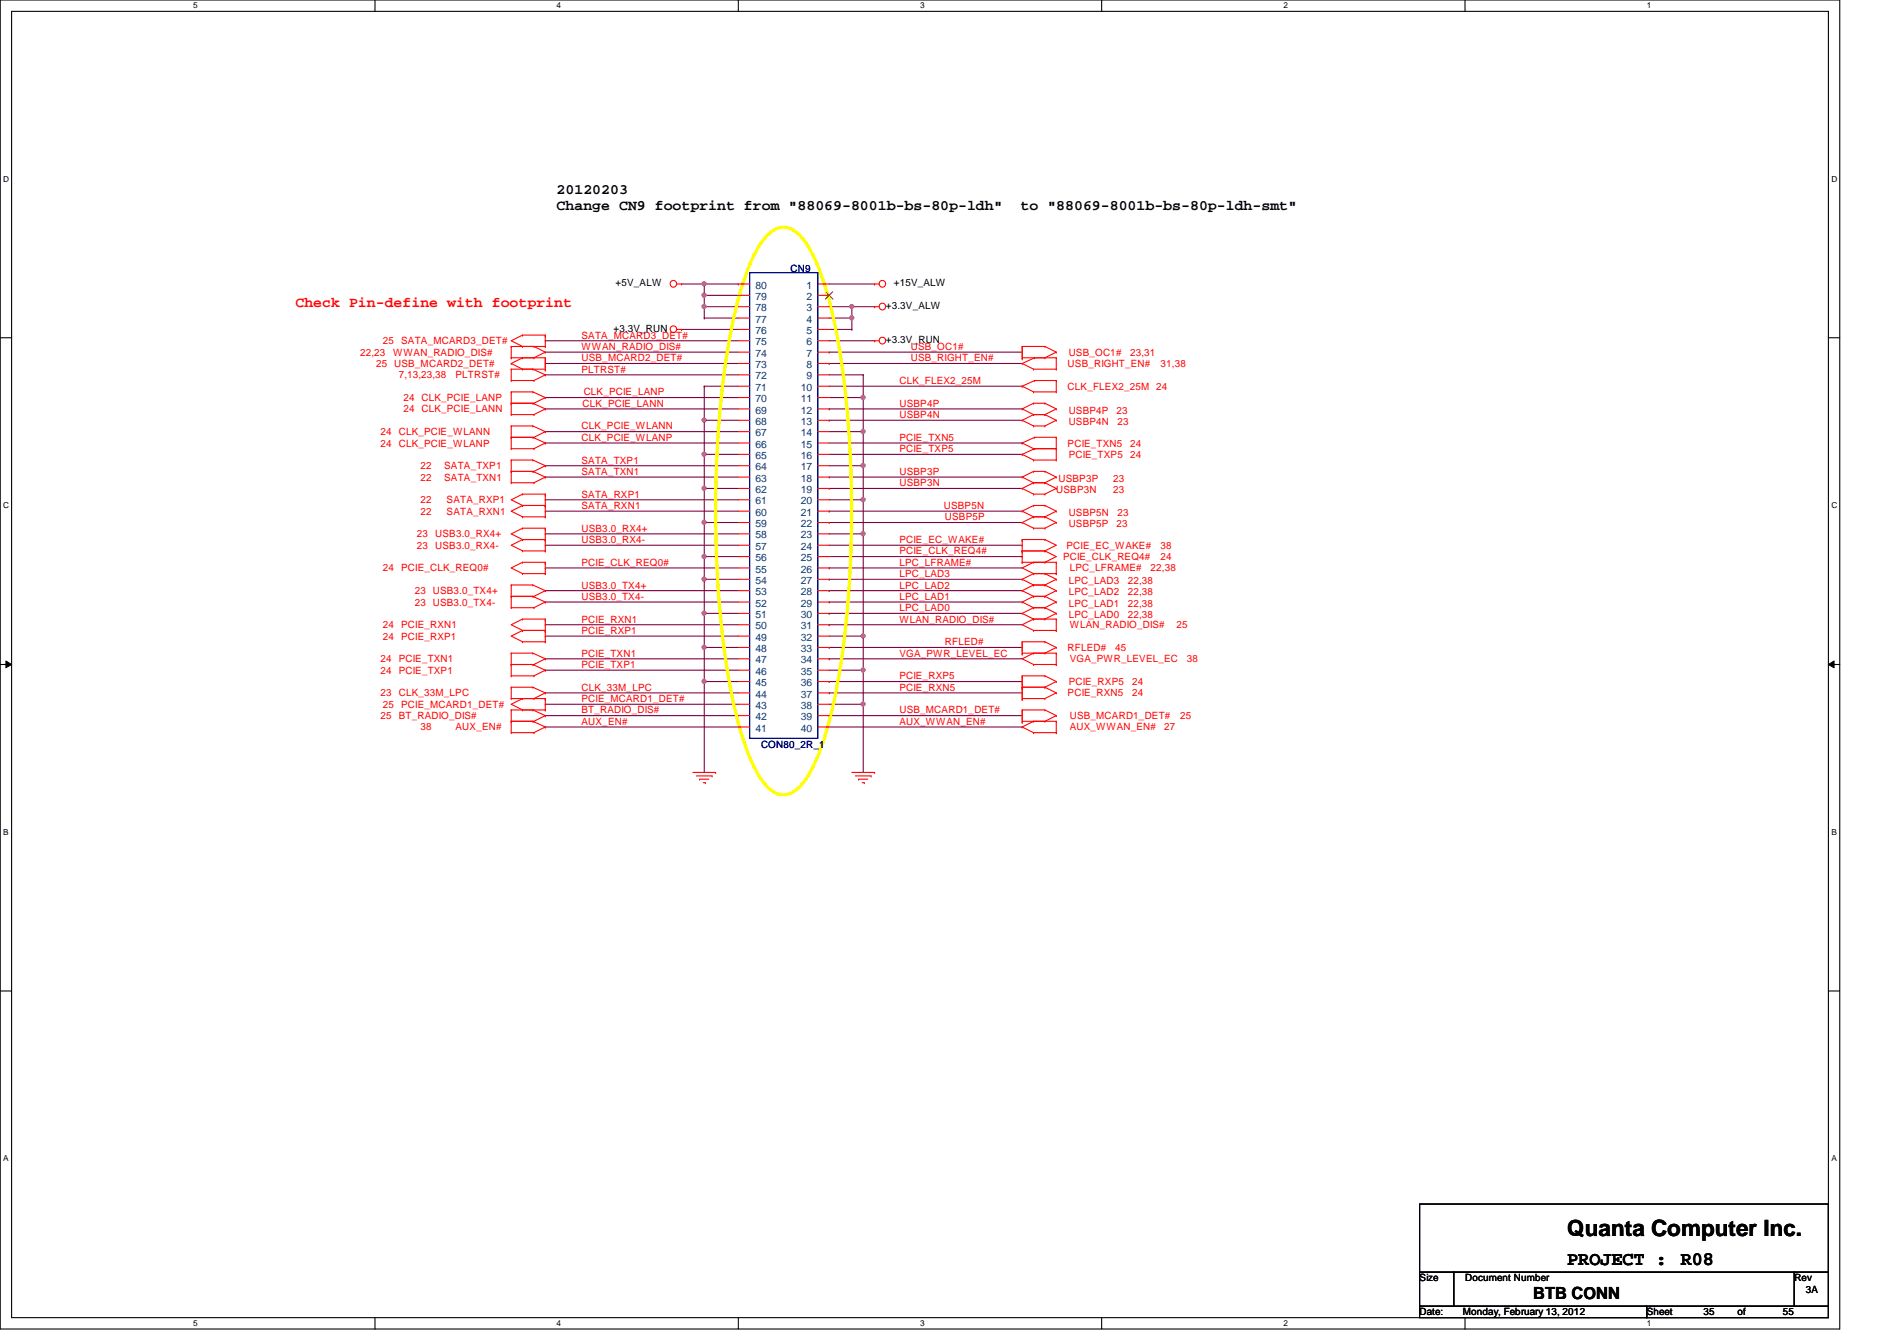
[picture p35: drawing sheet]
<svg xmlns="http://www.w3.org/2000/svg" width="297mm" height="210mm" viewBox="0 0 297 210" stroke-linecap="round" stroke-linejoin="round" font-family="sans-serif">
<defs><g id="words">
<text font-size="3.5" x="245.4" y="193.5">Quanta Computer Inc.</text>
<g font-size="3">
<text x="245.4" y="198.1">PROJECT :</text>
<text x="263.2" y="198.1">R08</text>
</g>
<text font-size="2.6" x="240.1" y="203.3">BTB CONN</text>
<g font-size="2.3">
<text x="87.2" y="30.3">20120203</text>
<text x="87.2" y="32.9">Change CN9 footprint from &quot;88069-8001b-bs-80p-ldh&quot;</text>
<text x="159.8" y="32.9">to &quot;88069-8001b-bs-80p-ldh-smt&quot;</text>
</g>
<text font-size="2.3" fill="#f00" x="46.3" y="48.1">Check Pin-define with footprint</text>
<g font-size="1.6">
<text x="96.4" y="44.8">+5V_ALW</text>
<text x="140" y="44.8">+15V_ALW</text>
<text x="96.1" y="51.9">+3.3V_RUN</text>
<text x="138.7" y="48.4">+3.3V_ALW</text>
<text x="138.7" y="53.7">+3.3V_RUN</text>
<text x="222.3" y="200.6">Size</text>
<text x="229.4" y="200.6">Document Number</text>
<text x="281" y="200.6">Rev</text>
<text x="282.7" y="202.4">3A</text>
<text x="222.3" y="205.9">Date:</text>
<text x="229.1" y="205.9">Monday, February 13, 2012</text>
<text x="257.8" y="205.9">Sheet</text>
<text x="266.7" y="205.9">35</text>
<text x="272.1" y="205.9">of</text>
<text x="279.2" y="205.9">55</text>
</g>
<g font-size="1.6" fill="#004080">
<text x="118.3" y="45.2">80</text>
<text x="118.3" y="46.9">79</text>
<text x="126.3" y="45.2">1</text>
<text x="126.3" y="46.9">2</text>
<text x="118.3" y="48.7">78</text>
<text x="118.3" y="50.5">77</text>
<text x="118.3" y="52.3">76</text>
<text x="126.3" y="48.7">3</text>
<text x="126.3" y="50.5">4</text>
<text x="126.3" y="52.3">5</text>
<text x="118.3" y="54.1">75</text>
<text x="118.3" y="55.8">74</text>
<text x="118.3" y="57.6">73</text>
<text x="118.3" y="59.4">72</text>
<text x="126.3" y="54.1">6</text>
<text x="126.3" y="55.8">7</text>
<text x="126.3" y="57.6">8</text>
<text x="126.3" y="59.4">9</text>
<text x="118.3" y="61.2">71</text>
<text x="118.3" y="62.9">70</text>
<text x="118.3" y="64.7">69</text>
<text x="125.4" y="61.2">10</text>
<text x="125.4" y="62.9">11</text>
<text x="125.4" y="64.7">12</text>
<text x="118.3" y="66.5">68</text>
<text x="118.3" y="68.3">67</text>
<text x="118.3" y="70.1">66</text>
<text x="118.3" y="71.8">65</text>
<text x="125.4" y="66.5">13</text>
<text x="125.4" y="68.3">14</text>
<text x="125.4" y="70.1">15</text>
<text x="125.4" y="71.8">16</text>
<text x="118.3" y="73.6">64</text>
<text x="118.3" y="75.4">63</text>
<text x="118.3" y="77.2">62</text>
<text x="125.4" y="73.6">17</text>
<text x="125.4" y="75.4">18</text>
<text x="125.4" y="77.2">19</text>
<text x="118.3" y="79">61</text>
<text x="118.3" y="80.7">60</text>
<text x="118.3" y="82.5">59</text>
<text x="125.4" y="79">20</text>
<text x="125.4" y="80.7">21</text>
<text x="125.4" y="82.5">22</text>
<text x="118.3" y="89.6">55</text>
<text x="118.3" y="84.3">58</text>
<text x="118.3" y="86.1">57</text>
<text x="118.3" y="87.8">56</text>
<text x="125.4" y="89.6">26</text>
<text x="125.4" y="84.3">23</text>
<text x="125.4" y="86.1">24</text>
<text x="125.4" y="87.8">25</text>
<text x="118.3" y="91.4">54</text>
<text x="118.3" y="93.2">53</text>
<text x="118.3" y="95">52</text>
<text x="125.4" y="91.4">27</text>
<text x="125.4" y="93.2">28</text>
<text x="125.4" y="95">29</text>
<text x="118.3" y="96.7">51</text>
<text x="118.3" y="98.5">50</text>
<text x="118.3" y="100.3">49</text>
<text x="125.4" y="96.7">30</text>
<text x="125.4" y="98.5">31</text>
<text x="125.4" y="100.3">32</text>
<text x="118.3" y="102.1">48</text>
<text x="118.3" y="103.8">47</text>
<text x="118.3" y="105.6">46</text>
<text x="118.3" y="107.4">45</text>
<text x="125.4" y="102.1">33</text>
<text x="125.4" y="103.8">34</text>
<text x="125.4" y="105.6">35</text>
<text x="125.4" y="107.4">36</text>
<text x="118.3" y="109.2">44</text>
<text x="118.3" y="111">43</text>
<text x="118.3" y="112.7">42</text>
<text x="125.4" y="109.2">37</text>
<text x="125.4" y="111">38</text>
<text x="125.4" y="112.7">39</text>
<text x="118.3" y="114.5">41</text>
<text x="125.4" y="114.5">40</text>
</g>
<g font-size="1.6" fill="#000080">
<text x="123.8" y="42.5">CN9</text>
<text x="119.2" y="117">CON80_2R_1</text>
</g>
<g font-size="1.6" fill="#f00">
<text x="59.9" y="53.9">25</text>
<text x="62.8" y="53.9">SATA_MCARD3_DET#</text>
<text x="91.1" y="53">SATA_MCARD3_DET#</text>
<text x="56.4" y="55.7">22,23</text>
<text x="58.9" y="57.4">25 USB_MCARD2_DET#</text>
<text x="61.5" y="55.7">WWAN_RADIO_DIS#</text>
<text x="62.4" y="59.2">7,13,23,38</text>
<text x="71.3" y="59.2">PLTRST#</text>
<text x="91.1" y="54.8">WWAN_RADIO_DIS#</text>
<text x="91.1" y="56.6">USB_MCARD2_DET#</text>
<text x="91.1" y="58.3">PLTRST#</text>
<text x="142.6" y="54.8">USB_OC1#</text>
<text x="142.6" y="56.6">USB_RIGHT_EN#</text>
<text x="167.2" y="57.4">USB_RIGHT_EN#</text>
<text x="167.3" y="55.7">USB_OC1#</text>
<text x="177" y="55.7">23,31</text>
<text x="181.7" y="57.4">31,38</text>
<text x="63.2" y="64.6">24 CLK_PCIE_LANN</text>
<text x="63.2" y="62.8">24 CLK_PCIE_LANP</text>
<text x="91.2" y="63.7">CLK_PCIE_LANN</text>
<text x="91.4" y="61.9">CLK_PCIE_LANP</text>
<text x="140.8" y="60.1">CLK_FLEX2_25M</text>
<text x="140.8" y="65.4">USBP4N</text>
<text x="140.8" y="63.7">USBP4P</text>
<text x="167.2" y="61">CLK_FLEX2_25M 24</text>
<text x="167.3" y="64.7">USBP4P</text>
<text x="174.8" y="64.7">23</text>
<text x="59.6" y="68.1">24 CLK_PCIE_WLANN</text>
<text x="59.6" y="69.9">24 CLK_PCIE_WLANP</text>
<text x="91.1" y="67.2">CLK_PCIE_WLANN</text>
<text x="91.1" y="69">CLK_PCIE_WLANP</text>
<text x="140.8" y="69">PCIE_TXN5</text>
<text x="140.8" y="70.8">PCIE_TXP5</text>
<text x="167.2" y="69.9">PCIE_TXN5</text>
<text x="167.3" y="71.7">PCIE_TXP5</text>
<text x="167.3" y="66.5">USBP4N</text>
<text x="175" y="66.5">23</text>
<text x="177" y="71.7">24</text>
<text x="177" y="69.9">24</text>
<text x="65.8" y="73.4">22</text>
<text x="65.8" y="75.2">22</text>
<text x="69.6" y="73.4">SATA_TXP1</text>
<text x="69.6" y="75.2">SATA_TXN1</text>
<text x="91.1" y="74.3">SATA_TXN1</text>
<text x="91.1" y="72.6">SATA_TXP1</text>
<text x="91.1" y="77.9">SATA_RXP1</text>
<text x="140.8" y="74.3">USBP3P</text>
<text x="140.8" y="76.1">USBP3N</text>
<text x="165.4" y="77.2">USBP3N</text>
<text x="165.7" y="75.4">USBP3P</text>
<text x="174.3" y="77.2">23</text>
<text x="174.3" y="75.4">23</text>
<text x="65.8" y="80.6">22</text>
<text x="65.8" y="78.8">22</text>
<text x="69.9" y="80.6">SATA_RXN1</text>
<text x="69.9" y="78.8">SATA_RXP1</text>
<text x="91.1" y="79.7">SATA_RXN1</text>
<text x="91.1" y="83.2">USB3.0_RX4+</text>
<text x="147.8" y="79.7">USBP5N</text>
<text x="148" y="81.4">USBP5P</text>
<text x="167.3" y="80.7">USBP5N</text>
<text x="167.3" y="82.5">USBP5P</text>
<text x="174.8" y="82.5">23</text>
<text x="175" y="80.7">23</text>
<text x="59.9" y="89.5">24</text>
<text x="62.8" y="89.5">PCIE_CLK_REQ0#</text>
<text x="65.3" y="84.1">23</text>
<text x="65.3" y="85.9">23</text>
<text x="68.2" y="84.1">USB3.0_RX4+</text>
<text x="68.2" y="85.9">USB3.0_RX4-</text>
<text x="91.1" y="88.6">PCIE_CLK_REQ0#</text>
<text x="91.1" y="85">USB3.0_RX4-</text>
<text x="140.8" y="85">PCIE_EC_WAKE#</text>
<text x="140.8" y="86.8">PCIE_CLK_REQ4#</text>
<text x="140.8" y="88.6">LPC_LFRAME#</text>
<text x="166.5" y="87.7">PCIE_CLK_REQ4#</text>
<text x="167" y="85.9">PCIE_EC_WAKE#</text>
<text x="167.5" y="89.5">LPC_LFRAME#</text>
<text x="180.2" y="89.5">22,38</text>
<text x="181.7" y="85.9">38</text>
<text x="181.7" y="87.7">24</text>
<text x="64.9" y="93">23 USB3.0_TX4+</text>
<text x="64.9" y="94.8">23 USB3.0_TX4-</text>
<text x="91.1" y="93.9">USB3.0_TX4-</text>
<text x="91.1" y="92.1">USB3.0_TX4+</text>
<text x="140.8" y="92.1">LPC_LAD2</text>
<text x="140.8" y="90.3">LPC_LAD3</text>
<text x="140.8" y="95.7">LPC_LAD0</text>
<text x="140.8" y="93.9">LPC_LAD1</text>
<text x="167.3" y="95">LPC_LAD1</text>
<text x="167.3" y="93.2">LPC_LAD2</text>
<text x="167.3" y="91.4">LPC_LAD3</text>
<text x="176.6" y="95">22,38</text>
<text x="176.6" y="93.2">22,38</text>
<text x="176.6" y="91.4">22,38</text>
<text x="59.9" y="98.3">24</text>
<text x="59.9" y="100.1">24</text>
<text x="62.8" y="98.3">PCIE_RXN1</text>
<text x="62.8" y="100.1">PCIE_RXP1</text>
<text x="91.1" y="97.5">PCIE_RXN1</text>
<text x="91.1" y="99.2">PCIE_RXP1</text>
<text x="140.8" y="97.5">WLAN_RADIO_DIS#</text>
<text x="148" y="101">RFLED#</text>
<text x="167.2" y="101.9">RFLED#</text>
<text x="167.3" y="96.7">LPC_LAD0</text>
<text x="167.5" y="98.3">WLAN_RADIO_DIS#</text>
<text x="174.6" y="101.9">45</text>
<text x="176.6" y="96.7">22,38</text>
<text x="184.2" y="98.3">25</text>
<text x="59.6" y="103.7">24 PCIE_TXN1</text>
<text x="59.6" y="105.5">24 PCIE_TXP1</text>
<text x="91.1" y="102.8">PCIE_TXN1</text>
<text x="91.1" y="104.6">PCIE_TXP1</text>
<text x="140.8" y="106.3">PCIE_RXP5</text>
<text x="140.8" y="102.8">VGA_PWR_LEVEL_EC</text>
<text x="167.3" y="107.2">PCIE_RXP5</text>
<text x="167.5" y="103.7">VGA_PWR_LEVEL_EC</text>
<text x="177.3" y="107.2">24</text>
<text x="185.8" y="103.7">38</text>
<text x="59.6" y="112.6">25 BT_RADIO_DIS#</text>
<text x="59.6" y="109">23 CLK_33M_LPC</text>
<text x="59.9" y="110.8">25</text>
<text x="62.8" y="110.8">PCIE_MCARD1_DET#</text>
<text x="91.1" y="109.9">PCIE_MCARD1_DET#</text>
<text x="91.1" y="108.1">CLK_33M_LPC</text>
<text x="91.1" y="111.7">BT_RADIO_DIS#</text>
<text x="91.1" y="113.5">AUX_EN#</text>
<text x="140.8" y="111.7">USB_MCARD1_DET#</text>
<text x="140.8" y="108.1">PCIE_RXN5</text>
<text x="140.8" y="113.5">AUX_WWAN_EN#</text>
<text x="167.2" y="109">PCIE_RXN5</text>
<text x="167.5" y="112.6">USB_MCARD1_DET#</text>
<text x="177.3" y="109">24</text>
<text x="184.8" y="112.6">25</text>
<text x="65.8" y="114.3">38</text>
<text x="71.3" y="114.3">AUX_EN#</text>
<text x="167.5" y="114.3">AUX_WWAN_EN#</text>
<text x="182.3" y="114.3">27</text>
</g>
<g font-size="1.3">
<text x="30.3" y="1.3">5</text>
<text x="87.2" y="1.3">4</text>
<text x="144.1" y="1.3">3</text>
<text x="201" y="1.3">2</text>
<text x="257.8" y="1.3">1</text>
<text x=".5" y="28.4">D</text>
<text x="286.8" y="28.4">D</text>
<text x=".5" y="79.5">C</text>
<text x="286.8" y="79.5">C</text>
<text x=".5" y="130.7">B</text>
<text x="286.8" y="130.7">B</text>
<text x=".5" y="181.8">A</text>
<text x="286.8" y="181.8">A</text>
<text x="30.3" y="207.6">5</text>
<text x="87.2" y="207.6">4</text>
<text x="144.1" y="207.6">3</text>
<text x="201" y="207.6">2</text>
<text x="257.8" y="207.6">1</text>
</g>
</g></defs>
<path d="M0 0h288.1v208h-288.1zM1.8 1.8h284.5v204.4h-284.5z" fill="none" stroke="#000" stroke-width=".17"/>
<g fill="#fff">
<path d="M30.3 .2h.6v1.4h-.6z"/>
<path d="M30.3 206.4h.6v1.4h-.6z"/>
</g>
<path d="M58.7 0v1.8M58.7 206.2v1.8" fill="none" stroke="#000" stroke-width=".17"/>
<g fill="#fff">
<path d="M87.2 .2h.6v1.4h-.6z"/>
<path d="M87.2 206.4h.6v1.4h-.6z"/>
</g>
<path d="M115.6 0v1.8M115.6 206.2v1.8" fill="none" stroke="#000" stroke-width=".17"/>
<g fill="#fff">
<path d="M144.1 .2h.6v1.4h-.6z"/>
<path d="M144.1 206.4h.6v1.4h-.6z"/>
</g>
<path d="M172.5 0v1.8M172.5 206.2v1.8" fill="none" stroke="#000" stroke-width=".17"/>
<g fill="#fff">
<path d="M201 .2h.6v1.4h-.6z"/>
<path d="M201 206.4h.6v1.4h-.6z"/>
</g>
<path d="M229.4 0v1.8M229.4 206.2v1.8" fill="none" stroke="#000" stroke-width=".17"/>
<g fill="#fff">
<path d="M257.8 .2h.7v1.4h-.7z"/>
<path d="M257.8 206.4h.7v1.4h-.7z"/>
<path d="M.5 27.3h.9v1.4h-.9z"/>
<path d="M286.8 27.3h.9v1.4h-.9z"/>
<path d="M.5 78.4h.9v1.4h-.9z"/>
<path d="M286.8 78.4h.9v1.4h-.9z"/>
</g>
<path d="M0 52.9h1.8M286.3 52.9h1.8" fill="none" stroke="#000" stroke-width=".17"/>
<g fill="#fff">
<path d="M.5 129.5h.8v1.4h-.8z"/>
<path d="M286.8 129.5h.8v1.4h-.8z"/>
</g>
<path d="M0 104h1.8M286.3 104h1.8" fill="none" stroke="#000" stroke-width=".17"/>
<path d="M.9 103.5l.9 .5-.9 .5zM286.3 104l.9-.5v1z" fill="#000"/>
<path d="M.9 103.5l.9 .5-.9 .5zM286.3 104l.9-.5v1z" fill="none" stroke="#000" stroke-width=".16"/>
<g fill="#fff">
<path d="M.5 180.6h.8v1.4h-.8z"/>
<path d="M286.8 180.6h.8v1.4h-.8z"/>
</g>
<path d="M0 155.1h1.8M286.3 155.1h1.8" fill="none" stroke="#000" stroke-width=".17"/>
<g fill="none" stroke="#800040" stroke-width=".17">
<path d="M85.4 53.3h.1M85.4 55.1h.1M85.4 56.9h.1M85.4 58.7h.1M85.4 55.1h30.2M85.4 56.9h30.2M85.4 53.3h30.2M85.4 58.7h30.2M129.8 55.1h.1M129.8 56.9h.1M129.8 44.4h7.1M129.8 55.1h30.3"/>
<path d="M129.8 56.9h30.3M136.9 44.4h.1M129.8 69.3h30.3M129.8 71.1h30.3M129.8 62.2h5.4M135.2 62.2h.1M135.2 67.6h.1M135.2 62.2v5.4M160.1 69.3h.1M160.1 71.1h.1M129.8 85.3h30.3M129.8 87.1h30.3"/>
<path d="M160.1 85.3h.1M160.1 87.1h.1M110.3 106.7h.1M110.3 106.7v14.2M135.2 110.2h.1M135.2 110.2v10.7"/>
</g>
<circle cx="135.1" cy="62.2" r=".32" fill="#f0f"/>
<circle cx="135.1" cy="62.2" r=".32" fill="none" stroke="#f0f" stroke-width=".17"/>
<circle cx="135.1" cy="67.5" r=".32" fill="#f0f"/>
<circle cx="135.1" cy="67.5" r=".32" fill="none" stroke="#f0f" stroke-width=".17"/>
<path d="M129.8 67.6h5.4M135.2 67.6h.1M135.2 72.9h.1M135.2 67.6v5.3" fill="none" stroke="#800040" stroke-width=".17"/>
<circle cx="135.1" cy="72.9" r=".32" fill="#f0f"/>
<circle cx="135.1" cy="72.9" r=".32" fill="none" stroke="#f0f" stroke-width=".17"/>
<path d="M129.8 72.9h5.4M135.2 72.9h.1M135.2 78.2h.1M135.2 72.9v5.3" fill="none" stroke="#800040" stroke-width=".17"/>
<circle cx="135.1" cy="78.2" r=".32" fill="#f0f"/>
<circle cx="135.1" cy="78.2" r=".32" fill="none" stroke="#f0f" stroke-width=".17"/>
<path d="M129.8 78.2h5.4M135.2 78.2h.1M135.2 78.2v5.4M135.2 83.6h.1" fill="none" stroke="#800040" stroke-width=".17"/>
<circle cx="135.1" cy="83.5" r=".32" fill="#f0f"/>
<circle cx="135.1" cy="83.5" r=".32" fill="none" stroke="#f0f" stroke-width=".17"/>
<g fill="none" stroke="#800040" stroke-width=".17">
<path d="M85.4 97.8h.1M85.4 99.6h.1M85.4 88.9h.1M85.4 97.8h30.2M85.4 99.6h30.2M85.4 88.9h30.2M129.8 88.9h.1M129.8 92.5h.1M129.8 90.7h.1M129.8 96h.1M129.8 94.2h.1M129.8 97.8h.1"/>
<path d="M129.8 83.6h5.4M129.8 97.8h30.3M129.8 88.9h30.3M129.8 92.5h30.3M129.8 90.7h30.3M129.8 96h30.3M129.8 94.2h30.3M135.2 83.6h.1M135.2 99.6h.1M135.2 83.6v16M85.4 103.1h.1M85.4 104.9h.1"/>
<path d="M85.4 110.2h.1M85.4 108.5h.1M85.4 112h.1M85.4 103.1h30.2M85.4 104.9h30.2M85.4 110.2h30.2M85.4 108.5h30.2M85.4 112h30.2M129.8 112h.1M129.8 112h30.3"/>
</g>
<circle cx="135.1" cy="99.5" r=".32" fill="#f0f"/>
<circle cx="135.1" cy="99.5" r=".32" fill="none" stroke="#f0f" stroke-width=".17"/>
<path d="M129.8 104.9h5.4M135.2 104.9h.1M135.2 110.2h.1M135.2 104.9v5.3" fill="none" stroke="#800040" stroke-width=".17"/>
<circle cx="135.1" cy="110.2" r=".32" fill="#f0f"/>
<circle cx="135.1" cy="110.2" r=".32" fill="none" stroke="#f0f" stroke-width=".17"/>
<path d="M110.3 60.5h.1M110.3 65.8h.1M110.3 60.5h5.3M110.3 60.5v5.3M85.4 113.8h.1M85.4 113.8h30.2M129.8 110.2h5.4M135.2 110.2h.1" fill="none" stroke="#800040" stroke-width=".17"/>
<circle cx="110.3" cy="65.8" r=".32" fill="#f0f"/>
<circle cx="110.3" cy="65.8" r=".32" fill="none" stroke="#f0f" stroke-width=".17"/>
<path d="M110.3 65.8h.1M110.3 71.1h.1M110.3 65.8h5.3M110.3 65.8v5.3" fill="none" stroke="#800040" stroke-width=".17"/>
<circle cx="110.3" cy="71.1" r=".32" fill="#f0f"/>
<circle cx="110.3" cy="71.1" r=".32" fill="none" stroke="#f0f" stroke-width=".17"/>
<path d="M110.3 71.1h.1M110.3 76.5h.1M110.3 71.1h5.3M110.3 71.1v5.4" fill="none" stroke="#800040" stroke-width=".17"/>
<circle cx="110.3" cy="76.4" r=".32" fill="#f0f"/>
<circle cx="110.3" cy="76.4" r=".32" fill="none" stroke="#f0f" stroke-width=".17"/>
<path d="M110.3 76.5h.1M110.3 76.5h5.3M110.3 76.5v5.3M110.3 81.8h.1" fill="none" stroke="#800040" stroke-width=".17"/>
<circle cx="110.3" cy="81.8" r=".32" fill="#f0f"/>
<circle cx="110.3" cy="81.8" r=".32" fill="none" stroke="#f0f" stroke-width=".17"/>
<path d="M110.3 81.8h.1M110.3 87.1h.1M110.3 81.8h5.3M110.3 81.8v5.3" fill="none" stroke="#800040" stroke-width=".17"/>
<circle cx="110.3" cy="87.1" r=".32" fill="#f0f"/>
<circle cx="110.3" cy="87.1" r=".32" fill="none" stroke="#f0f" stroke-width=".17"/>
<path d="M110.3 87.1h.1M110.3 90.7h.1M110.3 87.1h5.3M110.3 87.1v3.6" fill="none" stroke="#800040" stroke-width=".17"/>
<circle cx="110.3" cy="90.7" r=".32" fill="#f0f"/>
<circle cx="110.3" cy="90.7" r=".32" fill="none" stroke="#f0f" stroke-width=".17"/>
<path d="M110.3 90.7h.1M110.3 96h.1M110.3 90.7h5.3M110.3 90.7v5.3" fill="none" stroke="#800040" stroke-width=".17"/>
<circle cx="110.3" cy="96" r=".32" fill="#f0f"/>
<circle cx="110.3" cy="96" r=".32" fill="none" stroke="#f0f" stroke-width=".17"/>
<path d="M110.3 96h.1M110.3 96h5.3M110.3 96v5.3M110.3 101.3h.1" fill="none" stroke="#800040" stroke-width=".17"/>
<circle cx="110.3" cy="101.3" r=".32" fill="#f0f"/>
<circle cx="110.3" cy="101.3" r=".32" fill="none" stroke="#f0f" stroke-width=".17"/>
<path d="M110.3 101.3h.1M110.3 106.7h.1M110.3 101.3h5.3M110.3 101.3v5.4" fill="none" stroke="#800040" stroke-width=".17"/>
<circle cx="110.3" cy="106.7" r=".32" fill="#f0f"/>
<circle cx="110.3" cy="106.7" r=".32" fill="none" stroke="#f0f" stroke-width=".17"/>
<path d="M106.7 44.4h3.6M110.3 44.4h.1M129.8 60.5h30.3M160.1 60.5h.1M110.3 106.7h.1M110.3 106.7h5.3" fill="none" stroke="#800040" stroke-width=".17"/>
<circle cx="110.3" cy="44.4" r=".32" fill="#f0f"/>
<circle cx="110.3" cy="44.4" r=".32" fill="none" stroke="#f0f" stroke-width=".17"/>
<path d="M110.3 48h.1M110.3 46.2h.1M110.3 48h5.3M110.3 46.2v1.8M110.3 44.4h5.3M110.3 46.2h5.3M115.6 44.4h.1" fill="none" stroke="#800040" stroke-width=".17"/>
<circle cx="110.3" cy="46.2" r=".32" fill="#f0f"/>
<circle cx="110.3" cy="46.2" r=".32" fill="none" stroke="#f0f" stroke-width=".17"/>
<path d="M110.3 44.4h.1M110.3 44.4v1.8M129.8 48h3.6M133.4 48h.1" fill="none" stroke="#800040" stroke-width=".17"/>
<circle cx="133.4" cy="48" r=".32" fill="#f0f"/>
<circle cx="133.4" cy="48" r=".32" fill="none" stroke="#f0f" stroke-width=".17"/>
<path d="M129.8 51.6h3.6M133.4 51.6h.1M133.4 49.8h.1M133.4 49.8v1.8" fill="none" stroke="#800040" stroke-width=".17"/>
<circle cx="133.4" cy="49.8" r=".32" fill="#f0f"/>
<circle cx="133.4" cy="49.8" r=".32" fill="none" stroke="#f0f" stroke-width=".17"/>
<path d="M110.3 49.8h.1M110.3 48h.1M110.3 49.8h5.3M110.3 48v1.8M129.8 49.8h3.6M133.4 49.8h.1M133.4 48h.1M133.4 48h3.5M133.4 48v1.8M136.9 48h.1" fill="none" stroke="#800040" stroke-width=".17"/>
<circle cx="110.3" cy="48" r=".32" fill="#f0f"/>
<circle cx="110.3" cy="48" r=".32" fill="none" stroke="#f0f" stroke-width=".17"/>
<g fill="none" stroke="#800040" stroke-width=".17">
<path d="M106.7 51.6h.1M106.7 51.6h8.9M129.8 53.3h7.1M129.8 58.7h5.4M135.2 58.7h.1M135.2 58.7v3.5M136.9 53.3h.1M85.4 64h.1M85.4 62.2h.1M85.4 67.6h.1M85.4 69.3h.1M85.4 74.7h.1"/>
<path d="M85.4 72.9h.1M85.4 78.2h.1M85.4 64h30.2M85.4 62.2h30.2M85.4 67.6h30.2M85.4 69.3h30.2M85.4 74.7h30.2M85.4 72.9h30.2M85.4 78.2h30.2M129.8 65.8h.1M129.8 64h.1M129.8 74.7h.1"/>
<path d="M129.8 76.5h.1M129.8 64h30.3M129.8 65.8h30.3M129.8 74.7h30.3M129.8 76.5h30.3M135.2 62.2h.1M85.4 80h.1M85.4 83.6h.1M85.4 85.3h.1M85.4 94.2h.1M85.4 92.5h.1M85.4 80h30.2"/>
<path d="M85.4 83.6h30.2M85.4 85.3h30.2M85.4 94.2h30.2M85.4 92.5h30.2M129.8 80h.1M129.8 81.8h.1M129.8 80h30.3M129.8 81.8h30.3M129.8 99.6h5.4M135.2 99.6h.1M135.2 99.6v5.3M129.8 106.7h.1"/>
<path d="M129.8 108.5h.1M129.8 101.3h.1M129.8 106.7h30.3M129.8 108.5h30.3M129.8 113.8h30.3M129.8 101.3h30.3M135.2 104.9h.1M160.1 113.8h.1"/>
</g>
<circle cx="135.1" cy="104.9" r=".32" fill="#f0f"/>
<circle cx="135.1" cy="104.9" r=".32" fill="none" stroke="#f0f" stroke-width=".17"/>
<path d="M129.8 103.1h.1M129.8 103.1h30.3" fill="none" stroke="#800040" stroke-width=".17"/>
<g fill="none" stroke="#f00" stroke-width=".17">
<path d="M80 56.9h.1M80 54.2h.1M80 56h.1M80 57.8h.1M80 59.6h.1M80 56h5.4M80 56.9l1.8 .9M80 57.8h5.4M80 54.2h5.4M80 54.2v1.8M80 57.8v1.8M80 59.6h3.6"/>
<path d="M81.8 56h.1M81.8 57.8h.1M81.8 52.5h.1M81.8 54.2h.1M81.8 56l-1.8 .9M81.8 52.5l-1.8 .8 1.8 .9M81.8 52.5h3.6M83.4 57.8h.1M83.4 57.8l2 .9M83.6 54.2h.1M83.6 56h.1M83.6 59.6h.1"/>
<path d="M83.6 54.2l1.8 .9-1.8 .9M85.4 58h.1M85.4 57.8h.1M85.4 56h.1M85.4 52.5h.1M85.4 54.2h.1M85.4 52.6h.1M85.4 58.7h.1M85.4 52.5v1.7M85.4 56v2M85.4 58.7l-1.8 .9M106 44.4h.7"/>
<path d="M106 51.6h.7M106.7 44.4h.1M106.7 51.6h.1M115.6 44.4h1.8M115.6 48h1.8M115.6 51.6h1.8M115.6 53.3h1.8M115.6 46.2h1.8M115.6 49.8h1.8M115.6 55.1h1.8M115.6 56.9h1.8M115.6 58.7h1.8"/>
<path d="M128.1 44.4h1.7M128.1 48h1.7M128.1 51.6h1.7M128.1 53.3h1.7M128.1 46.2h1.7M128.1 49.8h1.7M128.1 55.1h1.7M128.1 56.9h1.7M128.1 58.7h1.7M136.9 44.4h.1M136.9 48h.1M136.9 53.3h.1"/>
<path d="M136.9 44.4h.8M136.9 48h.8M136.9 53.3h.8M160.1 56.9h.1M160.1 56.2h.1M160.1 56h.1M160.1 54.2h.1M160.1 54.2v2M160.1 56h5.3M160.1 54.2h3.5M160.1 56.9l1.7 .9M161.8 57.8h.1"/>
<path d="M161.8 57.8h3.6M162 59.6h.1M162 56h.1M162 59.6h3.4M162 59.6l-1.9 .9M162 56l-1.9 .9M163.6 54.2h.1M163.6 56h.1M163.6 54.2l1.8 .9M165.4 59.6h.1M165.4 56h.1M165.4 57.8h.1"/>
<path d="M165.4 55.1h.1M165.4 56v1.8M165.4 59.6v1.7M165.4 55.1l-1.8 .9M80 63.1h.1M80 64.9h.1M80 61.3h.1M80 66.7h.1M80 68.5h.1M80 70.2h.1M80 72h.1M80 73.8h.1"/>
<path d="M80 75.6h.1M80 68.5h3.6M80 70.2h3.6M80 72h3.4M80 61.3v3.6M80 66.7v3.5M80 72v3.6M80 61.3h3.4M80 63.1h3.6M80 64.9h3.6M80 66.7h3.4M80 73.8h3.6"/>
<path d="M80 75.6h3.6M81.8 79.1h.1M81.8 77.3h.1M81.8 77.3h3.6M81.8 79.1l-1.8 .9 1.8 .9M81.8 79.1h3.6M81.8 77.3l-1.8 .9 1.8 .9M83.4 63.1h.1M83.4 61.3h.1M83.4 66.7h.1M83.4 68.5h.1M83.4 72h.1"/>
<path d="M83.4 73.8h.1M83.4 63.1l2 .9M83.4 61.3l2 .9M83.4 66.7l2 .9M83.4 68.5l2 .8M83.4 72l2 .9M83.4 73.8l2 .9M83.6 64.9h.1M83.6 63.1h.1M83.6 68.5h.1M83.6 70.2h.1M83.6 73.8h.1"/>
<path d="M83.6 75.6h.1M85.4 64h.1M85.4 62.2h.1M85.4 67.6h.1M85.4 69.3h.1M85.4 72.9h.1M85.4 74.7h.1M85.4 79.1h.1M85.4 79.3h.1M85.4 77.3h.1M85.4 77.5h.1M85.4 77.3v3.6"/>
<path d="M85.4 64l-1.8 .9M85.4 62.2l-1.8 .9M85.4 67.6l-1.8 .9M85.4 69.3l-1.8 .9M85.4 72.9l-1.8 .9M85.4 74.7l-1.8 .9M115.6 60.5h1.8M115.6 62.2h1.8M115.6 64h1.8M115.6 65.8h1.8M115.6 67.6h1.8M115.6 69.3h1.8"/>
<path d="M115.6 71.1h1.8M115.6 72.9h1.8M115.6 74.7h1.8M115.6 76.5h1.8M115.6 78.2h1.8M128.1 60.5h1.7M128.1 62.2h1.7M128.1 64h1.7M128.1 65.8h1.7M128.1 67.6h1.7M128.1 69.3h1.7M128.1 71.1h1.7"/>
<path d="M128.1 72.9h1.7M128.1 74.7h1.7M128.1 76.5h1.7M128.1 78.2h1.7M160.1 69.3h.1M160.1 71.1h.1M160.1 60.5h.1M160.1 65.8h.1M160.1 64h.1M160.1 76.5h.1M160.1 74.7h.1M160.1 69.3l1.7 .9"/>
<path d="M160.1 71.1l1.7 .9M160.1 60.5l1.7 .8M160.1 65.8l1.7 .9M160.1 64l1.7 .9M160.1 76.5l1.7 .8M160.1 74.7l1.7 .9M161.8 70.2h.1M161.8 72h.1M161.8 61.3h.1M161.8 66.7h.1M161.8 64.9h.1M161.8 63.1h.1"/>
<path d="M161.8 75.6h.1M161.8 77.3h.1M161.8 73.8h.1M161.8 79.1h.1M161.8 70.2h3.6M161.8 72h3.6M161.8 61.3h3.6M161.8 63.1h1.8M161.8 64.9h1.8M161.8 66.7h1.8M161.8 64.9l-1.7 .9M161.8 63.1l-1.7 .9"/>
<path d="M161.8 73.8h1.8M161.8 75.6h1.8M161.8 75.6l-1.7 .9M161.8 77.3h1.8M161.8 73.8l-1.7 .9M161.8 79.1h1.8M161.8 79.1l-1.7 .9M162 68.5h.1M162 70.2h.1M162 68.5l-1.9 .8M162 68.5h3.4M162 70.2l-1.9 .9"/>
<path d="M163.6 64.9h.1M163.6 66.7h.1M163.6 63.1h.1M163.6 75.6h.1M163.6 77.3h.1M163.6 73.8h.1M163.6 79.1h.1M163.6 64.9l1.8 .9M163.6 63.1l1.8 .9M163.6 75.6l1.8 .9M163.6 73.8l1.8 .9M163.6 79.1l1.8 .9"/>
<path d="M165.4 68.5h.1M165.4 70.2h.1M165.4 72h.1M165.4 61.3h.1M165.4 65.8h.1M165.4 64h.1M165.4 76.5h.1M165.4 74.7h.1M165.4 68.5v3.5M165.4 65.8l-1.8 .9M165.4 64l-1.8 .9M165.4 76.5l-1.8 .8"/>
<path d="M165.4 74.7l-1.8 .9M80 91.6h.1M80 93.3h.1M80 95.1h.1M80 91.6v3.5M80 95.1h3.6M80 93.3h3.6M80 91.6h3.4M81.8 96.9h.1M81.8 98.7h.1M81.8 88h.1M81.8 89.8h.1"/>
<path d="M81.8 80.9h.1M81.8 82.7h.1M81.8 84.5h.1M81.8 86.2h.1M81.8 84.5h3.6M81.8 86.2h3.6M81.8 88h3.6M81.8 96.9l-1.8 .9 1.8 .9M81.8 96.9h3.6M81.8 98.7h3.6M81.8 98.7l-1.8 .9 1.8 .9M81.8 88l-1.8 .9 1.8 .9"/>
<path d="M81.8 89.8h3.6M81.8 80.9h3.6M81.8 82.7h3.6M81.8 82.7l-1.8 .9 1.8 .9M81.8 84.5l-1.8 .8 1.8 .9M83.4 91.6h.1M83.4 93.3h.1M83.4 91.6l2 .9M83.4 93.3l2 .9M83.6 93.3h.1M83.6 95.1h.1M85.4 96.9h.1"/>
<path d="M85.4 98.7h.1M85.4 97.1h.1M85.4 98.8h.1M85.4 88h.1M85.4 89.8h.1M85.4 88.2h.1M85.4 80.9h.1M85.4 82.7h.1M85.4 84.5h.1M85.4 82.8h.1M85.4 86.2h.1M85.4 84.6h.1"/>
<path d="M85.4 92.5h.1M85.4 94.2h.1M85.4 82.7v3.5M85.4 88v1.8M85.4 96.9v3.6M85.4 92.5l-1.8 .8M85.4 94.2l-1.8 .9M115.6 88.9h1.8M115.6 90.7h1.8M115.6 92.5h1.8M115.6 94.2h1.8M115.6 96h1.8"/>
<path d="M115.6 97.8h1.8M115.6 99.6h1.8M115.6 80h1.8M115.6 81.8h1.8M115.6 83.6h1.8M115.6 85.3h1.8M115.6 87.1h1.8M128.1 88.9h1.7M128.1 90.7h1.7M128.1 92.5h1.7M128.1 94.2h1.7M128.1 96h1.7"/>
<path d="M128.1 97.8h1.7M128.1 99.6h1.7M128.1 80h1.7M128.1 81.8h1.7M128.1 83.6h1.7M128.1 85.3h1.7M128.1 87.1h1.7M160.1 84.5h.1M160.1 86.2h.1M160.1 84.6h.1M160.1 88h.1M160.1 86.4h.1"/>
<path d="M160.1 96h.1M160.1 94.2h.1M160.1 92.5h.1M160.1 90.7h.1M160.1 80h.1M160.1 81.8h.1M160.1 84.5h3.5M160.1 86.2h3.5M160.1 84.5v3.5M160.1 88h5.3M160.1 96l1.7 .9M160.1 94.2l1.7 .9"/>
<path d="M160.1 92.5l1.7 .8M160.1 90.7l1.7 .9M160.1 80l1.7 .9M160.1 81.8l1.7 .9M161.8 88h.1M161.8 89.8h.1M161.8 96.9h.1M161.8 95.1h.1M161.8 93.3h.1M161.8 91.6h.1M161.8 98.7h.1M161.8 80.9h.1"/>
<path d="M161.8 82.7h.1M161.8 96.9h3.6M161.8 98.7h3.6M161.8 89.8h3.6M161.8 88l-1.7 .9 1.7 .9M161.8 95.1l-1.7 .9M161.8 95.1h1.8M161.8 93.3l-1.7 .9M161.8 93.3h1.8M161.8 91.6l-1.7 .9M161.8 91.6h1.8M161.8 89.8l-1.7 .9"/>
<path d="M161.8 96.9l-1.7 .9 1.7 .9M161.8 80.9h1.8M161.8 82.7h1.8M161.8 80.9l-1.7 .9M163.6 84.5h.1M163.6 86.2h.1M163.6 88h.1M163.6 95.1h.1M163.6 96.9h.1M163.6 93.3h.1M163.6 91.6h.1M163.6 89.8h.1"/>
<path d="M163.6 80.9h.1M163.6 82.7h.1M163.6 84.5l1.8 .8-1.8 .9M163.6 86.2l1.8 .9-1.8 .9M163.6 95.1l1.8 .9M163.6 93.3l1.8 .9M163.6 91.6l1.8 .9M163.6 89.8l1.8 .9M163.6 80.9l1.8 .9M165.4 88h.1M165.4 89.8h.1M165.4 96h.1"/>
<path d="M165.4 94.2h.1M165.4 92.5h.1M165.4 90.7h.1M165.4 96.9h.1M165.4 98.7h.1M165.4 80h.1M165.4 81.8h.1M165.4 88v1.8M165.4 96.9v1.8M165.4 96l-1.8 .9M165.4 94.2l-1.8 .9M165.4 92.5l-1.8 .8"/>
<path d="M165.4 90.7l-1.8 .9M165.4 80l-1.8 .9M165.4 81.8l-1.8 .9M80 111.1h.1M80 112.9h.1M80 107.6h.1M80 109.3h.1M80 102.2h.1M80 104h.1M80 105.8h.1M80 114.7h.1M80 102.2v3.6"/>
<path d="M80 107.6v1.7M80 111.1v3.6M80 111.1h5.4M80 112.9h3.6M80 107.6h3.4M80 109.3h5.4M80 102.2h3.4M80 104h3.6M80 105.8h3.6M80 114.7h3.6M81.8 100.5h.1M81.8 109.3h.1"/>
<path d="M81.8 111.1h.1M81.8 100.5h3.6M81.8 109.3l-1.8 .9 1.8 .9M83.4 111.1h.1M83.4 107.6h.1M83.4 102.2h.1M83.4 104h.1M83.4 112.9h.1M83.4 111.1l2 .9M83.4 107.6l2 .9M83.4 102.2l2 .9M83.4 104l2 .9"/>
<path d="M83.4 112.9l2 .9M83.6 112.9h.1M83.6 109.3h.1M83.6 104h.1M83.6 105.8h.1M83.6 114.7h.1M85.4 112h.1M85.4 108.5h.1M85.4 100.5h.1M85.4 103.1h.1M85.4 104.9h.1M85.4 109.3h.1"/>
<path d="M85.4 111.1h.1M85.4 109.5h.1M85.4 113.8h.1M85.4 109.3v1.8M85.4 112l-1.8 .9M85.4 108.5l-1.8 .8M85.4 103.1l-1.8 .9M85.4 104.9l-1.8 .9M85.4 113.8l-1.8 .9M115.6 101.3h1.8M115.6 103.1h1.8M115.6 104.9h1.8"/>
<path d="M115.6 106.7h1.8M115.6 108.5h1.8M115.6 110.2h1.8M115.6 112h1.8M115.6 113.8h1.8M128.1 101.3h1.7M128.1 103.1h1.7M128.1 104.9h1.7M128.1 106.7h1.7M128.1 108.5h1.7M128.1 110.2h1.7M128.1 112h1.7"/>
<path d="M128.1 113.8h1.7M160.1 113.1h.1M160.1 112.9h.1M160.1 111.1h.1M160.1 109.5h.1M160.1 109.3h.1M160.1 107.6h.1M160.1 107.7h.1M160.1 105.8h.1M160.1 102.4h.1M160.1 102.2h.1M160.1 100.5h.1"/>
<path d="M160.1 100.5v1.9M160.1 105.8v3.7M160.1 111.1v2M160.1 111.1h3.5M160.1 112.9h5.3M160.1 107.6h3.5M160.1 109.3h3.5M160.1 100.5h3.5M160.1 102.2h5.3M160.1 105.8h3.5M161.8 112.9h.1M161.8 114.7h.1"/>
<path d="M161.8 102.2h.1M161.8 104h.1M161.8 104h3.6M161.8 114.7h3.6M161.8 112.9l-1.7 .9 1.7 .9M161.8 102.2l-1.7 .9 1.7 .9M163.6 111.1h.1M163.6 112.9h.1M163.6 107.6h.1M163.6 109.3h.1M163.6 105.8h.1M163.6 100.5h.1"/>
<path d="M163.6 102.2h.1M163.6 111.1l1.8 .9M163.6 107.6l1.8 .9M163.6 105.8l1.8 .9M163.6 100.5l1.8 .8M165.4 112h.1M165.4 108.5h.1M165.4 106.7h.1M165.4 112.9h.1M165.4 114.7h.1M165.4 101.3h.1M165.4 102.2h.1"/>
<path d="M165.4 104h.1M165.4 102.2v1.8M165.4 112.9v1.8M165.4 112l-1.8 .9M165.4 108.5l-1.8 .8M165.4 106.7l-1.8 .9M165.4 101.3l-1.8 .9M108.5 120.9h3.6M109 121.5h2.5M109.6 122h.1M109.6 122h1.4M110.1 122.5h.3"/>
<path d="M110.4 122.5h.1M111.5 121.5h.1M112.1 120.9h.1M133.4 120.9h3.5M133.9 121.5h2.5M134.4 122h.1M134.4 122h1.5M135 122.5h.3M135.3 122.5h.1M136.4 121.5h.1M136.9 120.9h.1"/>
<circle cx="105.4" cy="44.4" r=".52"/>
<circle cx="105.4" cy="51.5" r=".52"/>
<circle cx="138.2" cy="44.4" r=".52"/>
<circle cx="138.2" cy="53.3" r=".52"/>
<circle cx="138.2" cy="48" r=".52"/>
</g>
<path d="M222.3 188.5h64v10.6h-64zM222.3 199.1h5.3v5.4h-5.3zM227.6 199.1h53.4v5.4h-53.4zM281 199.1h5.3v5.4h-5.3zM222.3 204.5h35.5v1.7h-35.5zM257.8 204.5h28.5v1.7h-28.5z" fill="none" stroke="#000" stroke-width=".17"/>
<path d="M120.3 36.6a3.1 3.1 0 0 1 4.7 0 19 19 0 0 1 4.1 7.9 109 109 0 0 1 4 25.7 161.4 161.4 0 0 1-2.4 38.9 41.8 41.8 0 0 1-4.2 12.4 6 6 0 0 1-3 2.8 3.1 3.1 0 0 1-3.2-1 19.1 19.1 0 0 1-4-7.8 109.7 109.7 0 0 1-4-25.8 162.3 162.3 0 0 1 2.4-38.9 41.7 41.7 0 0 1 4.2-12.3z" fill="none" stroke="#ff0" stroke-width=".51"/>
<path d="M117.4 42.7h10.7v72.9h-10.7z" fill="none" stroke="#00f" stroke-width=".17"/>
<path d="M129.3 45.7l1.1 1.1M130.4 45.7l-1.2 1.1" fill="none" stroke="#804000" stroke-width=".16"/>
<circle cx="135.1" cy="62.2" r=".32" fill="#f0f"/>
<circle cx="135.1" cy="62.2" r=".32" fill="none" stroke="#f0f" stroke-width=".17"/>
<circle cx="135.1" cy="67.5" r=".32" fill="#f0f"/>
<circle cx="135.1" cy="67.5" r=".32" fill="none" stroke="#f0f" stroke-width=".17"/>
<circle cx="135.1" cy="72.9" r=".32" fill="#f0f"/>
<circle cx="135.1" cy="72.9" r=".32" fill="none" stroke="#f0f" stroke-width=".17"/>
<circle cx="135.1" cy="78.2" r=".32" fill="#f0f"/>
<circle cx="135.1" cy="78.2" r=".32" fill="none" stroke="#f0f" stroke-width=".17"/>
<circle cx="135.1" cy="83.5" r=".32" fill="#f0f"/>
<circle cx="135.1" cy="83.5" r=".32" fill="none" stroke="#f0f" stroke-width=".17"/>
<circle cx="135.1" cy="99.5" r=".32" fill="#f0f"/>
<circle cx="135.1" cy="99.5" r=".32" fill="none" stroke="#f0f" stroke-width=".17"/>
<circle cx="135.1" cy="110.2" r=".32" fill="#f0f"/>
<circle cx="135.1" cy="110.2" r=".32" fill="none" stroke="#f0f" stroke-width=".17"/>
<circle cx="110.3" cy="65.8" r=".32" fill="#f0f"/>
<circle cx="110.3" cy="65.8" r=".32" fill="none" stroke="#f0f" stroke-width=".17"/>
<circle cx="110.3" cy="71.1" r=".32" fill="#f0f"/>
<circle cx="110.3" cy="71.1" r=".32" fill="none" stroke="#f0f" stroke-width=".17"/>
<circle cx="110.3" cy="76.4" r=".32" fill="#f0f"/>
<circle cx="110.3" cy="76.4" r=".32" fill="none" stroke="#f0f" stroke-width=".17"/>
<circle cx="110.3" cy="81.8" r=".32" fill="#f0f"/>
<circle cx="110.3" cy="81.8" r=".32" fill="none" stroke="#f0f" stroke-width=".17"/>
<circle cx="110.3" cy="87.1" r=".32" fill="#f0f"/>
<circle cx="110.3" cy="87.1" r=".32" fill="none" stroke="#f0f" stroke-width=".17"/>
<circle cx="110.3" cy="90.7" r=".32" fill="#f0f"/>
<circle cx="110.3" cy="90.7" r=".32" fill="none" stroke="#f0f" stroke-width=".17"/>
<circle cx="110.3" cy="96" r=".32" fill="#f0f"/>
<circle cx="110.3" cy="96" r=".32" fill="none" stroke="#f0f" stroke-width=".17"/>
<circle cx="110.3" cy="101.3" r=".32" fill="#f0f"/>
<circle cx="110.3" cy="101.3" r=".32" fill="none" stroke="#f0f" stroke-width=".17"/>
<circle cx="110.3" cy="106.7" r=".32" fill="#f0f"/>
<circle cx="110.3" cy="106.7" r=".32" fill="none" stroke="#f0f" stroke-width=".17"/>
<circle cx="110.3" cy="44.4" r=".32" fill="#f0f"/>
<circle cx="110.3" cy="44.4" r=".32" fill="none" stroke="#f0f" stroke-width=".17"/>
<circle cx="110.3" cy="46.2" r=".32" fill="#f0f"/>
<circle cx="110.3" cy="46.2" r=".32" fill="none" stroke="#f0f" stroke-width=".17"/>
<circle cx="133.4" cy="48" r=".32" fill="#f0f"/>
<circle cx="133.4" cy="48" r=".32" fill="none" stroke="#f0f" stroke-width=".17"/>
<circle cx="133.4" cy="49.8" r=".32" fill="#f0f"/>
<circle cx="133.4" cy="49.8" r=".32" fill="none" stroke="#f0f" stroke-width=".17"/>
<circle cx="110.3" cy="48" r=".32" fill="#f0f"/>
<circle cx="110.3" cy="48" r=".32" fill="none" stroke="#f0f" stroke-width=".17"/>
<circle cx="135.1" cy="104.9" r=".32" fill="#f0f"/>
<circle cx="135.1" cy="104.9" r=".32" fill="none" stroke="#f0f" stroke-width=".17"/>
<use href="#words"/>
</svg>
